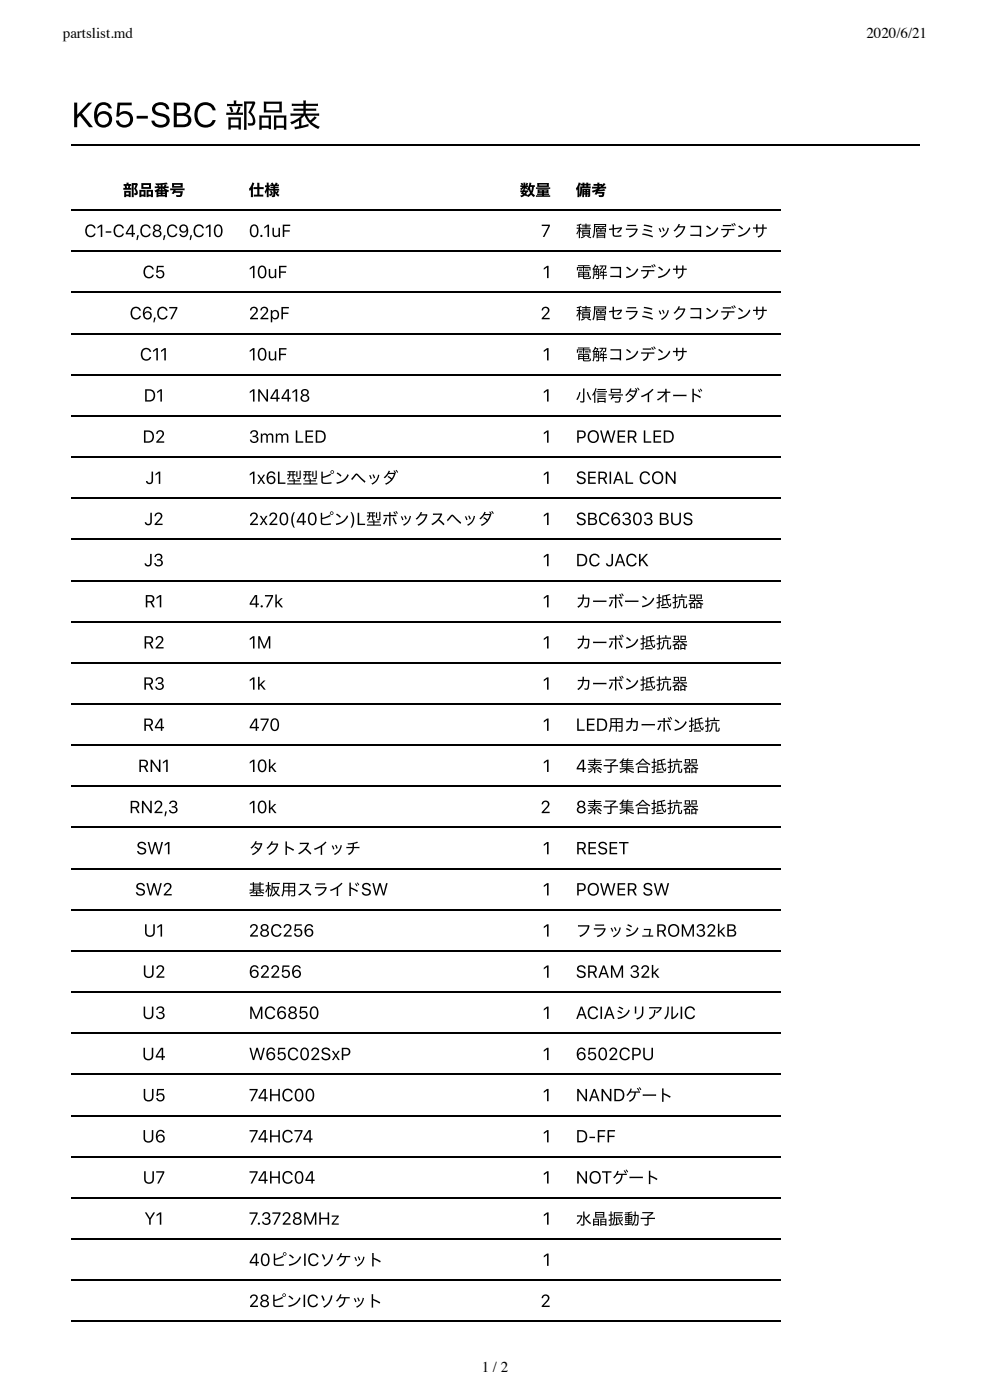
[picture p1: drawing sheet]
<svg xmlns="http://www.w3.org/2000/svg" width="210mm" height="297mm" viewBox="0 0 210 297" stroke-linecap="round" stroke-linejoin="round" font-family="sans-serif">
<defs><g id="words">
<text font-size="7.4" x="15.2" y="27">K65-SBC 部品表</text>
<g font-size="3.7">
<text x="26" y="41.5">部品番号</text>
<text x="52.7" y="41.5">仕様</text>
<text x="110.2" y="41.5">数量</text>
<text x="122.1" y="41.5">備考</text>
<text x="17.8" y="50.3">C1-C4,C8,C9,C10</text>
<text x="52.7" y="50.3">0.1uF</text>
<text x="114.7" y="50.3">7</text>
<text x="122.1" y="50.3">積層セラミックコンデンサ</text>
<text x="30.2" y="59">C5</text>
<text x="52.7" y="59">10uF</text>
<text x="115.1" y="59">1</text>
<text x="122.1" y="59">電解コンデンサ</text>
<text x="27.4" y="67.7">C6,C7</text>
<text x="52.7" y="67.7">22pF</text>
<text x="114.6" y="67.7">2</text>
<text x="122.1" y="67.7">積層セラミックコンデンサ</text>
<text x="29.6" y="76.5">C11</text>
<text x="52.7" y="76.5">10uF</text>
<text x="115.1" y="76.5">1</text>
<text x="122.1" y="76.5">電解コンデンサ</text>
<text x="30.4" y="85.2">D1</text>
<text x="52.7" y="85.2">1N4418</text>
<text x="115.1" y="85.2">1</text>
<text x="122.1" y="85.2">⼩信号ダイオード</text>
<text x="30.2" y="93.9">D2</text>
<text x="52.7" y="93.9">3mm LED</text>
<text x="115.1" y="93.9">1</text>
<text x="122" y="93.9">POWER LED</text>
<text x="30.8" y="102.7">J1</text>
<text x="52.7" y="102.7">1x6L型型ピンヘッダ</text>
<text x="115.1" y="102.7">1</text>
<text x="122" y="102.7">SERIAL CON</text>
<text x="30.5" y="111.4">J2</text>
<text x="52.7" y="111.4">2x20(40ピン)L型ボックスヘッダ</text>
<text x="115.1" y="111.4">1</text>
<text x="122" y="111.4">SBC6303 BUS</text>
<text x="30.5" y="120.1">J3</text>
<text x="115.1" y="120.1">1</text>
<text x="122" y="120.1">DC JACK</text>
<text x="30.6" y="128.9">R1</text>
<text x="52.7" y="128.9">4.7k</text>
<text x="115.1" y="128.9">1</text>
<text x="122.1" y="128.9">カーボーン抵抗器</text>
<text x="30.3" y="137.6">R2</text>
<text x="52.7" y="137.6">1M</text>
<text x="115.1" y="137.6">1</text>
<text x="122.1" y="137.6">カーボン抵抗器</text>
<text x="30.3" y="146.3">R3</text>
<text x="52.7" y="146.3">1k</text>
<text x="115.1" y="146.3">1</text>
<text x="122.1" y="146.3">カーボン抵抗器</text>
<text x="30.3" y="155">R4</text>
<text x="52.7" y="155">470</text>
<text x="115.1" y="155">1</text>
<text x="122" y="155">LED⽤カーボン抵抗</text>
<text x="29.2" y="163.8">RN1</text>
<text x="52.7" y="163.8">10k</text>
<text x="115.1" y="163.8">1</text>
<text x="122" y="163.8">4素⼦集合抵抗器</text>
<text x="27.4" y="172.5">RN2,3</text>
<text x="52.7" y="172.5">10k</text>
<text x="114.6" y="172.5">2</text>
<text x="122" y="172.5">8素⼦集合抵抗器</text>
<text x="28.9" y="181.2">SW1</text>
<text x="52.7" y="181.2">タクトスイッチ</text>
<text x="115.1" y="181.2">1</text>
<text x="122" y="181.2">RESET</text>
<text x="28.6" y="190">SW2</text>
<text x="52.7" y="190">基板⽤スライドSW</text>
<text x="115.1" y="190">1</text>
<text x="122" y="190">POWER SW</text>
<text x="30.4" y="198.7">U1</text>
<text x="52.7" y="198.7">28C256</text>
<text x="115.1" y="198.7">1</text>
<text x="122.1" y="198.7">フラッシュROM32kB</text>
<text x="30.2" y="207.4">U2</text>
<text x="52.7" y="207.4">62256</text>
<text x="115.1" y="207.4">1</text>
<text x="122" y="207.4">SRAM 32k</text>
<text x="30.1" y="216.2">U3</text>
<text x="52.7" y="216.2">MC6850</text>
<text x="115.1" y="216.2">1</text>
<text x="122" y="216.2">ACIAシリアルIC</text>
<text x="30.1" y="224.9">U4</text>
<text x="52.7" y="224.9">W65C02SxP</text>
<text x="115.1" y="224.9">1</text>
<text x="122" y="224.9">6502CPU</text>
<text x="30.1" y="233.6">U5</text>
<text x="52.7" y="233.6">74HC00</text>
<text x="115.1" y="233.6">1</text>
<text x="122" y="233.6">NANDゲート</text>
<text x="30.1" y="242.4">U6</text>
<text x="52.7" y="242.4">74HC74</text>
<text x="115.1" y="242.4">1</text>
<text x="122" y="242.4">D-FF</text>
<text x="30.2" y="251.1">U7</text>
<text x="52.7" y="251.1">74HC04</text>
<text x="115.1" y="251.1">1</text>
<text x="122" y="251.1">NOTゲート</text>
<text x="30.6" y="259.8">Y1</text>
<text x="52.7" y="259.8">7.3728MHz</text>
<text x="115.1" y="259.8">1</text>
<text x="122.1" y="259.8">⽔晶振動⼦</text>
<text x="52.7" y="268.6">40ピンICソケット</text>
<text x="115.1" y="268.6">1</text>
<text x="52.7" y="277.3">28ピンICソケット</text>
<text x="114.6" y="277.3">2</text>
</g>
<g font-size="3.2">
<text x="13.3" y="8.1">partslist.md</text>
<text x="183.7" y="8.1">2020/6/21</text>
<text x="102.1" y="291">1 / 2</text>
</g>
</g></defs>
<g fill="none" stroke="#000" stroke-width=".26">
<path d="M15.2 30.8h179.9M15.2 53.3h150.3M15.2 44.6h150.3M15.2 79.5h150.3M15.2 70.8h150.3M15.2 62h150.3M15.2 97h150.3M15.2 88.2h150.3M15.2 114.4h150.3M15.2 105.7h150.3M15.2 131.9h150.3M15.2 123.2h150.3"/>
<path d="M15.2 158.1h150.3M15.2 149.4h150.3M15.2 140.6h150.3M15.2 175.6h150.3M15.2 166.8h150.3M15.2 193h150.3M15.2 184.3h150.3M15.2 219.2h150.3M15.2 210.5h150.3M15.2 201.7h150.3M15.2 236.7h150.3M15.2 227.9h150.3"/>
<path d="M15.2 254.1h150.3M15.2 245.4h150.3M15.2 271.6h150.3M15.2 262.9h150.3M15.2 280.3h150.3"/>
</g>
<use href="#words"/>
</svg>
